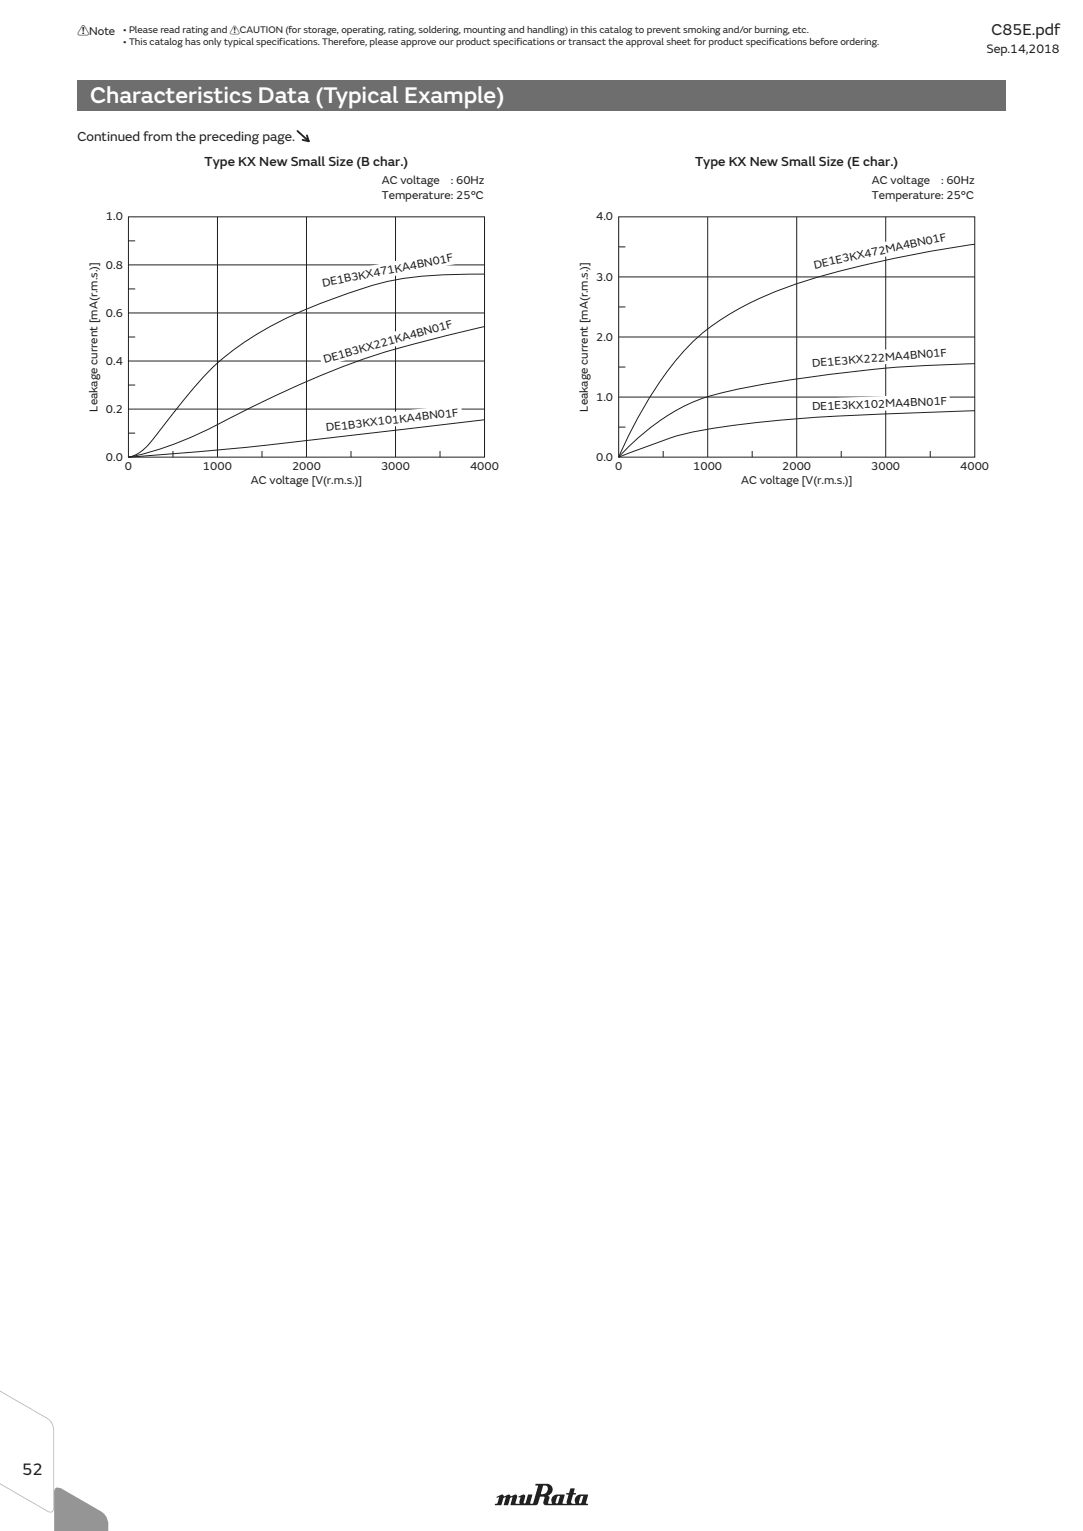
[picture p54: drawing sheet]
<svg xmlns="http://www.w3.org/2000/svg" width="210mm" height="297mm" viewBox="0 0 210 297" stroke-linecap="round" stroke-linejoin="round" font-family="sans-serif">
<defs><g id="words">
<text font-size="4.6" fill="#fff" x="17.5" y="20">Characteristics Data (Typical Example)</text>
<text font-size="3.4" fill="#231f20" x="4.3" y="286.1">52</text>
<text font-size="3.2" fill="#231f20" x="192.3" y="6.7">C85E.pdf</text>
<g font-size="2.6" fill="#231f20">
<text x="15" y="27.4">Continued from the preceding page.</text>
<text x="39.7" y="32.1">Type KX New Small Size (B char.)</text>
<text x="134.8" y="32.1">Type KX New Small Size (E char.)</text>
</g>
<text font-size="2.5" fill="#231f20" x="191.3" y="10.3">Sep.14,2018</text>
<g font-size="2.3" fill="#231f20">
<text x="15" y="6.9">!Note</text>
<text x="74" y="35.8">AC voltage</text>
<text x="87.4" y="35.8">: 60Hz</text>
<text x="169.1" y="35.8">AC voltage</text>
<text x="182.5" y="35.8">: 60Hz</text>
<text x="74" y="38.5">Temperature: 25°C</text>
<text x="169.1" y="38.5">Temperature: 25°C</text>
<text x="20.5" y="42.8">1.0</text>
<text x="115.6" y="42.8">4.0</text>
<text x="20.5" y="52.1">0.8</text>
<text x="158" y="52.1" transform="rotate(-12 158 52.1)">DE1E3KX472MA4BN01F</text>
<text x="62.7" y="55.6" transform="rotate(-11 62.7 55.6)">DE1B3KX471KA4BN01F</text>
<text x="115.6" y="54.4">3.0</text>
<text x="20.5" y="61.4">0.6</text>
<text x="20.5" y="70.7">0.4</text>
<text x="63" y="70.4" transform="rotate(-15 63 70.4)">DE1B3KX221KA4BN01F</text>
<text x="115.6" y="66.1">2.0</text>
<text x="157.6" y="71.2" transform="rotate(-5 157.6 71.2)">DE1E3KX222MA4BN01F</text>
<text x="115.6" y="77.7">1.0</text>
<text x="18.9" y="79.9" transform="rotate(-90 18.9 79.9)">Leakage current [mA(r.m.s.)]</text>
<text x="20.5" y="80.1">0.2</text>
<text x="63.3" y="83.7" transform="rotate(-7 63.3 83.7)">DE1B3KX101KA4BN01F</text>
<text x="114" y="79.9" transform="rotate(-90 114 79.9)">Leakage current [mA(r.m.s.)]</text>
<text x="157.5" y="79.6" transform="rotate(-2 157.5 79.6)">DE1E3KX102MA4BN01F</text>
<text x="20.5" y="89.4">0.0</text>
<text x="115.6" y="89.4">0.0</text>
<text x="24.2" y="91.2">0</text>
<text x="39.4" y="91.2">1000</text>
<text x="48.6" y="94">AC voltage [V(r.m.s.)]</text>
<text x="56.6" y="91.2">2000</text>
<text x="73.9" y="91.2">3000</text>
<text x="91.1" y="91.2">4000</text>
<text x="119.3" y="91.2">0</text>
<text x="134.4" y="91.2">1000</text>
<text x="143.7" y="94">AC voltage [V(r.m.s.)]</text>
<text x="151.7" y="91.2">2000</text>
<text x="168.9" y="91.2">3000</text>
<text x="186.2" y="91.2">4000</text>
</g>
<g font-size="1.9" fill="#231f20">
<text x="23.9" y="6.5">• Please read rating and !CAUTION (for storage, operating, rating, soldering, mounting and handling) in this catalog to prevent smoking and/or burning, etc.</text>
<text x="23.9" y="8.8">• This catalog has only typical specifications. Therefore, please approve our product specifications or transact the approval sheet for product specifications before ordering.</text>
</g>
</g></defs>
<path d="M15 15.5h180v6h-180z" fill="#6d6e70"/>
<g fill="none" stroke="#231f20" stroke-width=".19">
<path d="M24.9 42.1h69.1v46.6h-69.1zM24.9 51.4h69.1M24.9 46.7h1.3M24.9 56.1h1.3M42.2 42.1v46.6M59.4 42.1v46.6M76.7 42.1v46.6M120 42.1h69v46.6h-69zM120 47.9h1.3M120 59.5h1.3M120 53.7h69M137.2 42.1v46.6"/>
<path d="M154.5 42.1v46.6M171.7 42.1v46.6M24.9 60.7h69.1M24.9 70h69.1M24.9 79.4h69.1M24.9 65.4h1.3M24.9 74.7h1.3M120 71.2h1.3M120 65.4h69M120 77h69M24.9 84h1.3M33.5 87.5v1.2"/>
<path d="M50.8 87.5v1.2M68.1 87.5v1.2M85.3 87.5v1.2M120 82.9h1.3M128.6 87.5v1.2M145.9 87.5v1.2M163.1 87.5v1.2M180.4 87.5v1.2"/>
</g>
<g fill="#fff">
<path d="M61.6 53.6l26.7-5.2 .5 2.7-26.7 5.2z"/>
<path d="M61.8 68.4l26.2-7.2 .7 2.7-26.2 7.2z"/>
<path d="M62.4 81.5l27-3.1 .3 2.8-27 3.1z"/>
</g>
<path d="M94 53.2a80.8 80.8 0 0 0-19.5 1.6 103.8 103.8 0 0 0-24.7 10 48.3 48.3 0 0 0-14.1 12.7l-5.7 7.2a9.5 9.5 0 0 1-4.7 3.9l-.4 .1M94 63.4a284.7 284.7 0 0 0-24.1 6.5 235.7 235.7 0 0 0-29.9 13.6 57.2 57.2 0 0 1-15.1 5.2M94 81.4l-17 2a848.5 848.5 0 0 1-51.9 5.3h-.2" fill="none" stroke="#231f20" stroke-width=".19"/>
<g fill="#fff">
<path d="M157 50l26.6-5.7 .6 2.8-26.6 5.7z"/>
<path d="M156.9 69l27.1-2.2 .2 2.8-27.1 2.2z"/>
<path d="M156.9 77.4l27.2-1.1 .1 2.8-27.1 1.1z"/>
</g>
<path d="M189 47.4a220.9 220.9 0 0 0-34.9 7.8 57.3 57.3 0 0 0-18.7 10.1 65.3 65.3 0 0 0-13 18.2l-2.4 5.2M189 79.7l-4.1 .1a488.8 488.8 0 0 0-40.5 2.4 66.9 66.9 0 0 0-17.7 3.9l-6.7 2.6M189 70.5a252.6 252.6 0 0 0-48.5 5.6 38.6 38.6 0 0 0-19.6 11.5l-.9 1.1" fill="none" stroke="#231f20" stroke-width=".19"/>
<path d="M57.7 25.4l2.2 2-.4-1.1M58.7 27.1l1.2 .3" fill="none" stroke="#231f20" stroke-width=".35"/>
<path d="M96.3 290.4l.1 .2 .3-.2a1.12 1.12 0 0 1-.5 1.3h-.2v.3h1.2l.4-1.4 .4-.2-.2 1.6h.7l.4-1.4 .4-.2-.2 1.6h5l.2-.3 .5-1.4 .8 .1-.3 1a.5 .5 0 0 0 .5 .6h8.2v-.3l-.4-.1 .4-1.7h-1.4a1.22 1.22 0 0 0-1 1.8h-.7l-.2-.3 .4-1.5 .6-.1v-.1l-.5-.1 .2-.8-.8-.1-.3 .9-.5 .1v.2l.4 .1a2.11 2.11 0 0 0-.3 1.6v.1h-.7l-.1-.1 .4-1.5-.1-.2a3.3 3.3 0 0 0-2 .2 1.35 1.35 0 0 0-.4 1.6h-.7l.2-1.2-.2-.4a1.18 1.18 0 0 0 .8-1.4 1.18 1.18 0 0 0-1.4-.9l-1.8 .1-.1 .3 .5 .1-.9 3.1a.35 .35 0 0 1-.2 .3 .35 .35 0 0 1-.4-.1l.4-1.6v-.1h-.8l-.5 1.6-.2 .2-.2-.2 .3-1.2-.1-.3-.3-.1-.9 .4 .1 .2h.3l-.2 1.2h-.6l-.2-.1 .4-1.3-.2-.3-.2-.1-.8 .4-.3-.3-.2-.1-.8 .4a.44 .44 0 0 0-.6-.3zM105.3 288.2a.71 .71 0 0 1 .9 .3 .71 .71 0 0 1-.2 .9l-.3 .4h-.8zM108.1 290.3l.2-.1 .3 .1-.4 1.2-.3 .2-.2-.2zM112.6 290.3l.3-.1 .2 .1-.3 1.2-.4 .2-.2-.2z" fill="#231f20"/>
<path d="M0 268l9.6 7.3 .7 1.2 .2 .8v15.2a.79 .79 0 0 1-.4 .9 .79 .79 0 0 1-.9-.1l-9.2-7.1v-.2l9.6 7.2a.57 .57 0 0 0 .7-.7v-15.2a2.68 2.68 0 0 0-1.2-2.1l-9.1-7z" fill="#bbbdc0"/>
<path d="M10.6 288.9a.99 .99 0 0 1 1.4-.1l7.5 4.3a3.5 3.5 0 0 1 1.5 3.9h-10.5v-7.6z" fill="#939598"/>
<use href="#words"/>
</svg>
